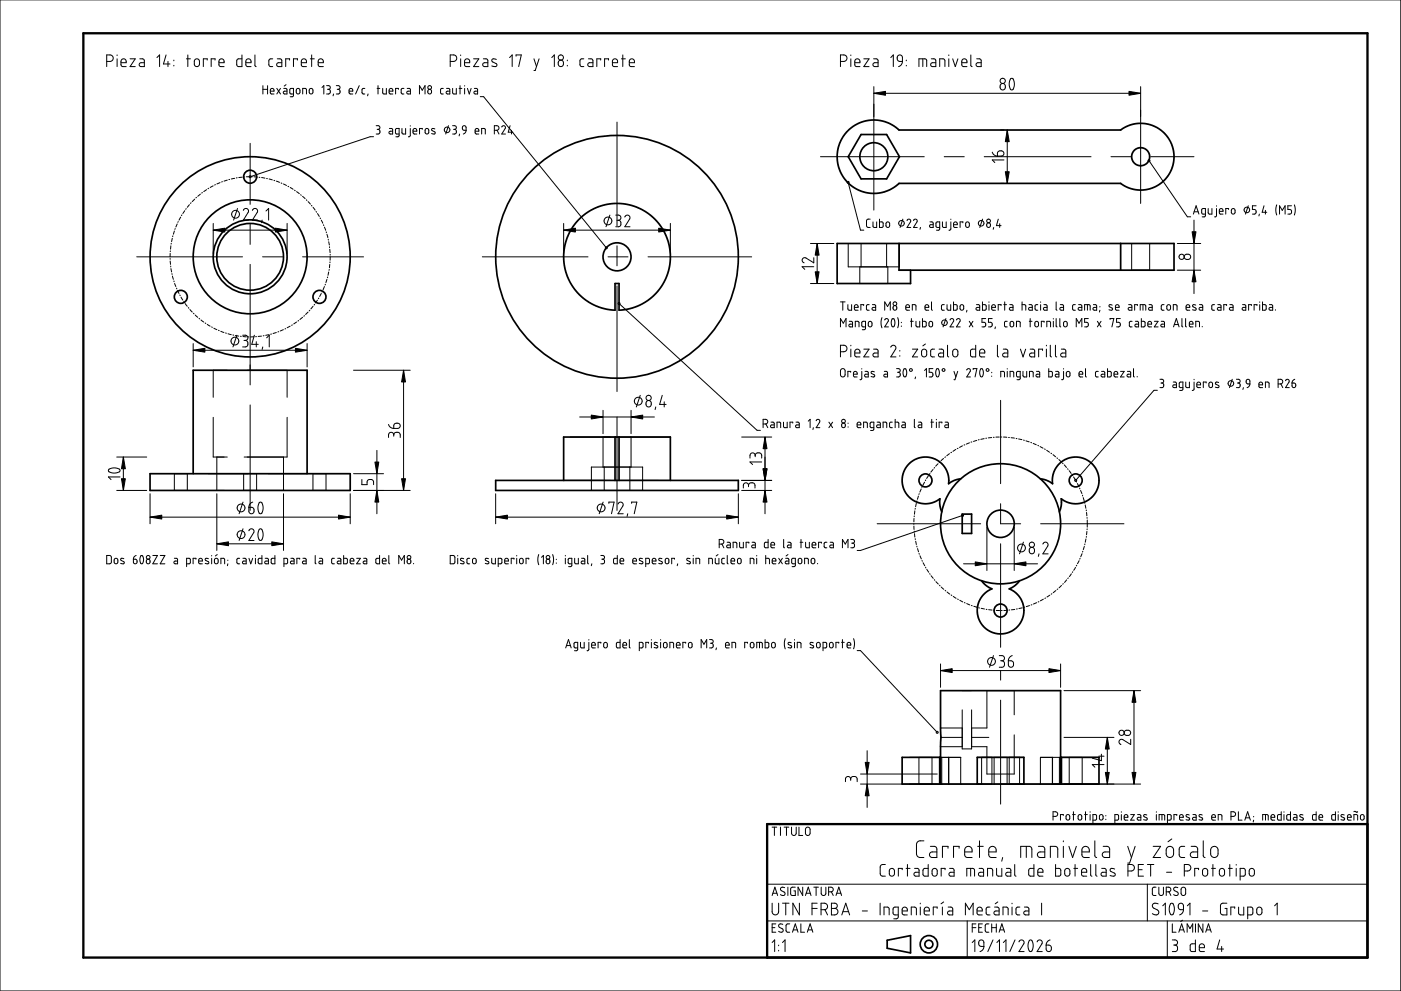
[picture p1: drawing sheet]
<svg xmlns="http://www.w3.org/2000/svg" width="420mm" height="297mm" viewBox="0 0 420 297" stroke-linecap="round" stroke-linejoin="round" font-family="sans-serif">
<g fill="none" stroke="#000" stroke-width=".3">
<path d="M0 0h420.1v297h-420.1zM32 18.4h1.1l.5-.2 .4-.6-.3-.9-.6-.2h-1.1v3.5M35.1 16.5v.2M35.1 17.6v2.4M36.3 18.8h1.5v-.6l-.3-.4-.6-.2-.5 .4-.1 1.4 .4 .5 1.1 .1M39 17.6h1.6l-1.6 2.4h1.6M41.9 17.6h.9l.4 .3 .1 2.1-1.4-.2-.2-.3 .2-.5 1.4-.2M47.1 17.3l.8-.8v3.5M49.8 16.5l-.8 2.7h2M50.4 18.4v1.6M52.1 18v.2M52.1 19.6v.2"/>
<path d="M55.9 17.6h1.2M56.3 16.5v3.5M58.4 17.9l.8-.3 .6 .5v1.2l-.4 .6h-.6l-.5-.4zM62.1 18v-.4h-1.1v2.4M64.5 18v-.4h-1.2v2.4M65.7 18.8h1.5l-.3-1-.6-.2-.5 .3-.1 1.6 .3 .4 1.2 .1M72.6 16.5v3.5l-1.3-.1-.3-.5v-1.4l.4-.3 1.2-.1M73.7 18.8h1.6l-.3-1-.6-.2-.5 .4-.2 1.5 .5 .5h1.1M76.5 16.5v3.2l.3 .3M81.8 17.6l-.9 .1-.3 .5 .1 1.5 .4 .3h.7M83.2 17.6h.9l.3 .3 .1 2.1-1.4-.2-.1-.3 .1-.5 1.4-.2M86.8 18v-.4h-1.1v2.4"/>
<path d="M89.2 18v-.4h-1.2v2.4M90.4 18.8h1.5l-.3-1-.6-.2-.5 .3-.1 1.6 .3 .4 1.2 .1M93.1 17.6h1.2M93.5 16.5v3.5M95.4 18.8h1.6l-.3-1-.6-.2-.5 .3-.2 1.6 .4 .4 1.2 .1M135 18.4h1.2l.6-.4 .2-.7-.4-.6-1.6-.2v3.5M138.2 16.5v.2M138.2 17.6v2.4M139.3 18.8h1.6l-.3-1-.6-.2-.5 .3-.2 1.6 .4 .4 1.2 .1M142 17.6h1.6l-1.6 2.4h1.6M144.9 17.6l1.1 .1 .3 .4v1.9l-1.3-.2-.2-.3 .1-.6 1.4-.1M148.8 17.8l-1-.1-.3 .5 1.4 1v.6l-.6 .2-.8-.2"/>
<path d="M152.8 17.3l.8-.8v3.5M154.8 16.8v-.3h1.5l-.7 3.5M160.1 17.6l.8 2.4M161.7 17.6l-1.2 3.5h-.4M165.5 17.3l.7-.8v3.5M167.6 18.3l.6-.3 .6 .4 .2 1-.4 .5h-.7l-.4-.3-.1-.8zM170.1 18v.2M170.1 19.6v.2M175.1 17.6l-.9 .1-.3 .4 .1 1.6 .4 .3h.7M176.5 17.6h.9l.4 .3v2.1l-1.4-.2-.1-.4 .1-.4 1.4-.2M180.1 18v-.4h-1.1v2.4M182.5 18v-.4h-1.2v2.4"/>
<path d="M183.7 18.8h1.5l-.3-1-.6-.2-.5 .3-.1 1.6 .3 .4 1.2 .1M186.4 17.6h1.1M186.8 16.5v3.5M188.7 18.8h1.6l-.1-.6-.3-.4-.5-.2-.5 .3-.2 1.6 .4 .4 1.2 .1M252.1 18.4h1.1l.6-.4 .2-.7-.4-.6-1.5-.2v3.5M255.2 16.5v.2M255.2 17.6v2.4M256.3 18.8h1.6v-.6l-.3-.4-.6-.2-.5 .3-.2 1.6 .4 .4 1.2 .1M259.1 17.6h1.5l-1.5 2.4h1.5M262 17.6l1 .1 .3 .4v1.9l-1.3-.2-.2-.3 .2-.6 1.3-.1M267.1 17.3l.8-.8v3.5M269.3 16.7l.7-.2 .5 .3 .1 1.6h-.8l-.5-.3-.2-.9z"/>
<path d="M270.6 18.4l-.3 1-.8 .6M271.8 18v.2M271.8 19.6v.2M275.6 20v-2.4l2.1 .2 .2 .3v1.9M276.8 17.6v2.4M279.3 17.6h.9l.4 .3v2.1l-1.3-.2-.2-.3 .2-.5 1.3-.2M281.8 20v-2.4l1.4 .2 .2 2.2M284.5 16.5v.2M284.5 17.6v2.4M285.7 17.6l.8 2.4 .8-2.4M288.4 18.8h1.6l-.3-1-.6-.2-.5 .3-.2 1.6 .4 .4 1.2 .1M291.1 16.5v3.1l.4 .4"/>
<path d="M292.9 17.6l1 .1 .4 .4v1.9l-1.4-.2-.2-.3 .2-.6 1.4-.1M78.8 25.7v2.5M78.8 26.8h1.4M80.2 25.7v2.5M81.1 27.3h1.1l-.3-.7-.7 .1-.1 1.1 .2 .4h.9M83 26.5l1.1 1.7M84.1 26.5l-1.1 1.7M85.1 26.5l.9 .2 .1 1.5-1-.2v-.5l1-.2M85.8 25.4l-.6 .4M88 28.2l-1-.2 .1-1.4 .9-.1v2.1l-.2 .4h-.8M88.9 26.8l.6-.3 .4 .3 .1 .9-.3 .4-.4 .1-.4-.3zM90.8 28.2v-1.7l1 .1 .1 1.6"/>
<path d="M92.9 26.7l.5-.2 .4 .4v.9l-.3 .3-.4 .1-.3-.4zM96.6 26.2l.5-.5v2.5M97.9 25.7h.7l.4 .3v.5l-.5 .3M98.2 26.8h.3M98.5 26.8l.5 .4v.6l-.3 .4h-.8M100 28.2l-.1 .5M100.9 25.7h.7l.3 .3-.1 .6-.4 .2M101.1 26.8h.3M101.4 26.8l.5 .2 .1 .8-.4 .4h-.7M104.7 27.3h1.1l-.2-.7-.5-.1-.3 .2-.1 1.1 .3 .4h.8M107.7 25.7l-1.1 2.5M109.4 26.5h-.6l-.2 .4v1.1l.8 .2"/>
<path d="M110.4 28.2l-.2 .5M112.8 37.7h.7l.4 .3v.5l-.5 .3M113.1 26.5h.8M113.1 38.8h.3M113.4 25.7v2.5M113.4 38.8l.5 .4v.6l-.3 .4h-.8M114.8 26.5v1.4l.3 .3h.8v-1.7M116.7 27.3h1.1l-.2-.7-.4-.1-.4 .3-.1 .9 .3 .5h.8M116.8 38.5l.9 .2 .1 1.5-1-.2v-.6l1-.1M119.5 26.8v-.3h-.9v1.7M120.5 38.5v1.3l.4 .4h.7v-1.7M121.1 26.5h-.6l-.2 .4 .1 1.1 .7 .2"/>
<path d="M122.1 26.5l.9 .2 .1 1.5-1-.2v-.5l1-.2M123 38.5v2.1l-.5 .4M123 37.7v.1M123.9 39.3h1.1l-.3-.7-.7 .1-.1 1.1 .2 .4h.9M125.8 28.2v-2.5l.8 1.4 .9-1.4v2.5M126.6 38.8v-.3h-.8v1.7M127.6 38.7l.5-.2 .4 .3 .1 1-.3 .3-.7-.2zM130.4 38.7l-.7-.2-.3 .4 1.1 .7-.1 .5-1-.1M132.9 26.5h-.6l-.2 .4 .1 1.1 .7 .2M133.9 26.5l.9 .2 .1 1.5-1-.2v-.5l1-.2M134.5 37.7l-.8 2.5M135.7 37.7h.7l.4 .3v.5l-.5 .3"/>
<path d="M135.7 26.5v1.4l.4 .3h.7v-1.7M136 38.8h.3M136.3 38.8l.5 .4v.6l-.3 .4h-.8M137.7 26.5h.8M138 25.7v2.5M138.8 37.9l.3-.2 .6 .2 .1 1.2-1-.2zM139.3 25.7v.1M139.3 26.5v1.7M139.8 39.1l-.3 .7-.6 .4M140.2 26.5l.5 1.7 .6-1.7M142.3 26.5l.9 .2v1.5l-.9-.1v-.7l.9-.1M142.5 39.3h1.1l-.2-.7-.5-.1-.3 .2-.1 1.1 .3 .4h.8"/>
<path d="M144 29h1l36.8 45.3M148.3 39.1l1.1-.2 .2-.5-.1-.4-.4-.3h-.8v2.5M149.1 39.1l.5 1.1M150.5 38.1l.6-.4 .5 .5-1.1 2h1.1M153 37.7l-.6 1.9h1.4M153.4 39.1v1.1M185 36.6v31.1M262.1 26v37M262.1 28h80M300.1 39h1M300.2 25.2l.6-.2 .6 .5 .1 .9-.4 .5h-.6l-.5-.3-.1-.9zM302.1 39v16"/>
<path d="M303 23.6l.3-.1 .5 .1 .4 1.2-.1 1.2-.3 .8-.3 .2-.5-.2-.3-1.1v-1.1zM342.1 26v35M75 43v18.3M112 41h-1l-36 12M119.7 40.2l-1.1-.2 .2-1.4 .9-.1v2.2l-.3 .3h-.7M137.8 40.2l-.1 .5M144.4 40.2v-1.7l1.1 .2v1.5M246.1 47h31.1M254.4 54.7l3.7 14.3h1M283.2 47h6M295.2 47h32M297.6 45.6l.5 .8 1 .4"/>
<path d="M299.3 45.5l.4-.3 1 .1 .3 .4v.6l-.5 .5h-1.4zM300.1 55h1M301.1 47.9h-3.5l.7 .8M333.2 47h6M344.6 48.2l11.5 16.8h1M345.2 47h12.9M41 77h31.7M63.9 69h22.2M63.9 67v9M71.2 62.5l-1.1 3.5M73 63.1l.6-.6h.5l.3 .4 .1 .6-1.5 2.5h1.5M75 67.2v6.1"/>
<path d="M75 79.2v36.2M75.7 63.1l.4-.5 .5-.1 .5 .3 .2 .4-1.6 2.8h1.6M78.6 66l-.2 .8M78.7 77h6.1M79.8 63.2l.8-.7v3.5M86.1 67v9M90.7 77h18.3M144.7 77h31.6M169 69h32M169 67v9M182.4 77h5.9M182.9 64.5l-1.2 3.5"/>
<path d="M184.7 64.5h.9l.5 .4v.8l-.7 .3M185 73.7v6M185 66h.4M185.4 66l.7 .4 .1 1-.5 .5-1 .1M187.4 65.1l.6-.6 .5 .1 .4 .3v.6l-1.5 2.5h1.5M194.4 77h31M201 67v9M243.1 73h7M244.1 77.2v1.6l-2.5-1.5-.7 .1-.3 .7 .6 .7M244.1 79.9h-3.5l.7 .8M245.1 73v12M254.4 73h15.3v7h-15.3z"/>
<path d="M257.9 80v5h8.4v-5M258.2 73v7M261 65.7h-.8l-.3 .5v1.6l.3 .3 .8 .1M261.8 66.5v1.3l.4 .4h.7v-1.7M263.8 65.7v2.5h.7l.4-.3-.1-1.1-.3-.3h-.7M265.8 66.7l.5-.2 .4 .3 .1 1-.4 .4-.4-.1-.3-.3zM265.9 73v7M270.8 65.7l-.9 2.5M272 66.1l.7-.4 .4 .5-1.1 2h1.1M274 66.1l.6-.4 .5 .5-1.1 2h1.1M276.1 68.2l-.2 .5M278.9 66.5l.9 .2 .1 1.5-1-.1v-.7h1"/>
<path d="M281.8 68.2l-1-.2-.1-1.1 .2-.4h.9v2.2l-.2 .3h-.8M282.6 66.5v1.3l.4 .4h.8v-1.7M285.2 66.5l-.1 2.2-.5 .3M285.2 65.7v.1M286 67.4h1.1l-.2-.8-.8 .1-.1 1.1 .3 .4h.8M288.8 66.8v-.3h-.9v1.7M289.7 66.7l.5-.2 .5 .4v.9l-.4 .4-.7-.4zM294.7 65.7l-.9 2.5M296 67l.4-.2 .5 .2 .1 .7-.2 .4-.4 .1-.3-.2zM298 68.2l-.1 .5M299.4 65.7l-.6 1.9h1.4M299.8 67.1v1.1"/>
<path d="M339.4 73h5.4v8h-5.4zM353.1 73h7M355.5 76.3h1.2l.4 .6-.2 .5-.6 .4-.9-.2-.3-.7zM357.9 64.2l.8-2.5 .9 2.5M358.1 66v22M358.1 63.5h1.2M361.5 64.2l-1.1-.2v-1.1l.2-.3 .9-.1v2.1l-.2 .4h-.8M362.3 62.5v1.3l.4 .4h.8v-1.7M364.8 62.5v2.2l-.5 .3M364.8 61.7v.1M365.7 63.4h1.1l-.3-.8-.5-.1-.3 .3v1.1l.2 .3h.9M368.4 62.8v-.3h-.8v1.7"/>
<path d="M369.4 62.7l.5-.2 .5 .4v.9l-.3 .3h-.5l-.3-.3zM374.4 61.7l-.9 2.5M376.7 61.7h-1.1v1.1h.7l.4 .4-.2 .9-.9 .1M377.7 64.2l-.2 .5M379.1 61.7l-.6 1.9h1.4M379.5 63.1v1.1M382.9 61.4l-.3 1.4 .3 1.7M383.7 64.2v-2.5l.9 1.4 .8-1.4v2.5M387.3 61.7h-1.1v1.1h.7l.4 .4-.2 .9-.9 .1M388.2 61.4l.3 1.3-.3 1.8M185 85.7v31.7M185.7 91l41.4 38h.9"/>
<path d="M243.1 85h7M252.1 98v-2.5l.8 1.4 .8-1.4v2.5M252.1 90.5h1.3M252.8 90.5v2.5M254.3 91.3v1.4l.3 .3h.8v-1.7M254.7 96.3l.7 .1 .3 .2v1.4l-1-.1-.1-.2 .1-.5h1M256.2 92.1h1.1l-.2-.7-.4-.1-.4 .2-.1 1.1 .3 .4h.8M256.5 98v-1.7l1 .2 .1 1.5M259 91.6v-.3h-.8v1.7M259.6 98l-1.1-.2-.1-1.1 .3-.3 .9-.1v2.2l-.3 .3h-.7M260.5 96.5l.5-.2 .5 .4v.9l-.4 .4h-.3l-.4-.4zM260.7 91.3h-.6l-.3 .4 .1 1.1 .8 .2"/>
<path d="M261.6 91.3l1 .2v1.5l-1-.1 .1-.7 .9-.1M264.5 95.2l-.3 1.2 .3 1.9M265.3 95.9l.5-.4 .6 .3v.4l-1.1 1.8h1.1M265.3 93v-2.5l.9 1.4 .8-1.4v2.5M267.5 95.6h.6l.3 .8-.1 1.1-.4 .5-.4-.1-.2-.8zM267.9 91.8l.4-.2 .5 .2 .1 .7-.2 .4-.4 .1-.4-.2zM269.2 95.2l.3 1.2-.3 1.9M269.6 81h3.5M270.3 96.6v.1M270.3 97.7v.2M271.7 92.1h1.1l-.3-.7-.7 .1-.1 1.1 .2 .4h.9M273 96.3h.9"/>
<path d="M273.3 95.5v2.5M273.6 93v-1.7l1.1 .2v1.5M274.7 96.3v1.3l.3 .4h.8v-1.7M276.6 95.5v2.5h.9l.3-.4-.1-1-.3-.3h-.8M277.4 92.1h1.1l-.2-.7-.8 .1-.1 1.1 .3 .4h.8M278.7 96.5l.5-.2 .5 .4v.9l-.4 .4h-.3l-.4-.4zM279.4 90.5v2.3l.2 .2M283.2 91.3h-.6l-.3 .4 .1 1.1 .8 .2M283.7 95.5l-.9 2.5M284 91.3v1.3l.4 .4h.7v-1.7M284.9 95.9l.5-.4 .6 .3v.5l-1.1 1.7h1.1M286 90.5v2.5h.8l.3-.3-.1-1.2-1-.2"/>
<path d="M286.9 95.9l.4-.4 .6 .3 .1 .4-1.1 1.8h1.1M288 91.5l.5-.2 .5 .3v.9l-.3 .4h-.5l-.2-.2zM290 93l-.1 .5M290.7 96.3l1.1 1.7M291.8 96.3l-1.1 1.7M292.8 91.3l1 .2v1.5l-1-.1v-.7l1-.1M294.6 90.5v2.5l.9-.1 .3-.3-.1-1.1-1.1-.2M295.6 95.5h-1.1v1.1h.8l.3 .5-.2 .7-.9 .2M296.6 90.5v.1M296.6 91.3v1.7M297.4 92.1h1.1l-.2-.7-.4-.1-.4 .2-.1 1.1 .3 .4h.8M297.6 95.5h-1.2v1.1h.8l.4 .5-.2 .7-1 .2"/>
<path d="M298.5 98l-.1 .5M300.2 91.6v-.3h-.8v1.7M301 91.3h.9M301.3 90.5v2.5M302.1 96.3h-.6l-.3 .3 .1 1.2 .8 .2M302.8 91.3l1 .2v1.5l-1-.1 .1-.7 .9-.1M303.1 96.5l.5-.2 .4 .4v.9l-.4 .4-.7-.4zM304.8 98v-1.7l1.1 .2 .1 1.5M306.5 91.3l1 .2 .1 1.5M306.5 90.5v2.5M308.6 91.3l.9 .2 .1 1.5-1-.1-.1-.4 .1-.3 1-.1M308.7 96.3h.8"/>
<path d="M308.9 95.5v2.5M310.5 96.5l.4-.2 .5 .3v.9l-.3 .5-.7-.3zM311.2 91.3h-.5l-.3 .4 .1 1.1 .7 .2M312.1 90.5v.1M312.1 91.3v1.7M313.1 91.3l.9 .2v1.5l-.9-.1v-.7l.9-.1M313.1 96.6v-.3h-.8v1.7M313.9 98v-1.7l1.1 .2 .1 1.5M315.9 95.5v.1M315.9 96.3v1.7M316.7 90.5v2.3l.3 .2M316.7 95.5v2.3l.3 .2"/>
<path d="M317.8 95.5v2.2l.3 .3M318 91.3l.9 .2 .1 1.5-1-.1v-.7l1-.1M319.1 96.5l.6-.2 .3 .4v.9l-.3 .4-.7-.4zM322.5 91.3h-.6l-.2 .3v1.2l.8 .2M322.8 98v-2.5l.8 1.4 .8-1.4v2.5M323.5 91.3l.9 .2v1.5l-.9-.1v-.7l.9-.1M325.3 93v-1.7l1.4 .1 .2 .3v1.3M326.1 91.3v1.7M326.4 95.5h-1.1v1.1h.7l.4 .5-.3 .8-.8 .1M327.9 91.3l.9 .2 .1 1.5-1-.1v-.7l1-.1M329.1 96.3l1.1 1.7M329.9 93l-.2 .5"/>
<path d="M329.9 91.9v.1M330.2 96.3l-1.1 1.7M332.9 95.8v-.3h1.1l-.5 2.5M333.5 91.5l-.7-.2-.2 .5 1 .6 .1 .4-.3 .2-.8-.2M334.5 92.1h1.1l-.3-.7-.7 .1-.1 1.1 .4 .4h.7M336 95.5h-1.1v1.1h.7l.4 .5-.3 .8-.8 .1M338.5 91.3l.9 .2v1.5l-.9-.1v-.7l.9-.1M339.5 96.3h-.5l-.3 .3 .1 1.2 .7 .2M340.5 96.3l.7 .1 .3 .3v1.3l-1-.1-.2-.3 .3-.4h.9M341.1 91.6v-.3h-.8v1.7M341.9 93v-1.7l1.6 .2 .1 1.5M342.3 95.5v2.5l.9-.1 .2-.3v-1l-.4-.3h-.7"/>
<path d="M342.8 91.3v1.7M344.2 97.2h1.2l-.2-.7-.4-.2-.5 .2-.1 1.1 .4 .4h.8M344.6 91.3l.9 .2v1.5l-.9-.1v-.7l.9-.1M346.2 96.3h1.1l-1.1 1.7h1.1M348.3 96.3l.7 .1 .2 .2v1.4l-.9-.1-.2-.3 .2-.4h.9M349.1 91.3h-.5l-.3 .4v1.1l.8 .2M350.1 91.5l.5-.2 .4 .4v.9l-.3 .3h-.4l-.4-.3zM351.9 93v-1.7l1 .2 .1 1.5M351.9 98l.9-2.5 .8 2.5M352.2 97.3h1.2M353.1 81h7M354.5 95.5v2.3l.2 .2"/>
<path d="M355.6 95.5v2.2l.2 .3M355.7 92.1h1.1l-.3-.7h-.5l-.2 .2-.1 1.1 .3 .3h.8M356.7 97.2h1.1l-.2-.8-.5-.1-.4 .3v1.1l.3 .3h.8M358.6 91.5l-.7-.2-.3 .4 1.1 .7-.1 .5-1-.1M358.6 98v-1.7l1 .2 .1 1.5M359.7 91.3l.9 .2 .1 1.5-1-.1v-.7l1-.1M360.6 97.9v.1M364.2 91.3h-.5l-.3 .3 .1 1.2 .7 .2M365.2 91.3l.9 .2 .1 1.5-1-.1v-.7l1-.1M367.9 91.6v-.3h-.9v1.7M368.8 91.3l.9 .2 .1 1.5-1-.1v-.7l1-.1M372.6 91.3l1 .2v1.5l-1-.1 .1-.7 .9-.1"/>
<path d="M375.3 91.6v-.3h-.8v1.7M377 91.6v-.3h-.9v1.7M377.8 90.5v.1M377.8 91.3v1.7M378.6 90.5v2.5l1-.1 .1-1.4-1.1-.2M380.7 91.3l.9 .2 .1 1.5-1-.1v-.7l1-.1M382.5 92.8v.2M57.9 105h34.2M57.9 103v7M68.2 111h-4.3v8.1M71 100.5l-1.1 3.5M72.8 100.5h1l.4 .4v.8l-.6 .3"/>
<path d="M73.2 102h.4M73.6 102l.7 .5v1l-.5 .4-1 .1M74.1 111h12v8.1M76.3 100.5l-.8 2.7h1.9M76.9 102.4v1.6M78.8 104l-.2 .8M80 101.3l.8-.8v3.5M92.1 103v7M106 111h17M121 111v36M192 118.5l-1.2 3.5M198.6 118.5l-.8 2.7h2"/>
<path d="M252.1 105.4h1.1l.5-.2 .3-.9-.3-.6-.5-.2h-1.1v3.5M252.2 110.7l.7-.2 .5 .5v1.4l-.4 .5-.4 .1-.5-.4zM255.1 111.6v-.3h-.8v1.7M255.2 103.5v.2M255.2 104.6v2.4M255.9 112.2h1.2l-.3-.8-.7 .1-.2 1.1 .3 .4h.9M256.3 105.8h1.6v-.6l-.3-.4-.6-.2-.5 .3-.2 1.6 .4 .5h1.2M258.4 111.3v2.2l-.5 .3M258.4 110.5v.1M259.1 104.6h1.5l-1.5 2.4h1.5M259.4 111.3h.7l.3 .4v1.3l-.9-.1-.2-.2 .2-.5h.9M262 104.6h.8l.5 .3v2.1l-1.4-.2-.1-.5 .2-.3 1.3-.2"/>
<path d="M262.2 111.5l-.7-.2-.3 .5 1.1 .6-.1 .5-1-.1M265.2 111.3h.7l.3 .4v1.3l-.9-.1-.3-.3 .2-.4h1M267.1 104.1l.7-.6 .5 .1 .3 .3v.6l-1.5 2.5h1.6M268.9 110.5h.7l.4 .3-.1 .6-.5 .2M269.2 111.6h.2M269.4 111.6l.6 .4-.1 .7-.3 .3h-.7M269.9 105.1v.1M269.9 106.6v.2M271.1 110.6h.5l.3 .8-.1 1.1-.4 .5-.4-.2-.2-.7zM273.6 104.6h1.6l-1.6 2.4h1.6M274.6 113l-.2 .5M276.5 104.9l.8-.2 .6 .5v1.2l-.4 .5-.6 .1-.5-.5z"/>
<path d="M277.3 111l.5-.5v2.5M277.5 103.1l-.7 .6M279.8 110.5h-1.1v1.1h.7l.4 .5-.2 .7-.9 .2M280.3 104.6l-.8 .1-.4 .4 .1 1.7 1.1 .2M280.9 110.6h.6l.2 .8-.1 1.1-.4 .5-.3-.2-.3-.7zM281.6 104.6h.9l.4 .3 .1 2.1-1.4-.2-.2-.5 .2-.3 1.4-.2M284.2 103.5v3.2l.3 .3M285.9 104.9l.8-.2 .5 .5v1.2l-.4 .5-.6 .1-.4-.5zM286.1 111.3l.6 1.7M287.2 111.3l-.8 2.5h-.3M289.9 110.9l.5-.4 .6 .3v.5l-1.1 1.7h1.1M291.9 110.8v-.3h1.1l-.6 2.5"/>
<path d="M292.6 103.5v3.5l-1.2-.1-.3-.4v-1.6l.4-.3h1.1M293.8 105.8h1.5v-.6l-.3-.4-.5-.2-.6 .4-.1 1.4 .4 .6h1.1M294.1 110.6h.5l.3 .9-.1 1-.4 .5-.4-.2-.2-.8zM297.4 111.6v.1M297.4 112.7v.1M299.1 103.5v3.2l.4 .3M300.1 120v25M300.1 113v-1.7l1 .2 .1 1.5M300.9 104.6l1 .1 .3 .5v1.8l-1.3-.1-.2-.3 .2-.7 1.3-.1M302.1 110.5v.1M302.1 111.3v1.7M302.9 113v-1.7l1.1 .2v1.5"/>
<path d="M306 113l-1.1-.2-.1-1.1 .3-.3 .9-.1v2.2l-.3 .3h-.7M306 104.6l.8 2.4 .8-2.4M306.8 111.3v1.3l.3 .4h.8v-1.7M308.7 113v-1.7l1.1 .2 .1 1.5M308.9 104.6h.9l.4 .3 .1 2.1-1.4-.2-.1-.5 .1-.3 1.4-.2M310.8 111.3h.7l.3 .4v1.3l-.9-.1-.2-.3 .1-.4h1M312.7 105.1v-.5h-1.2v2.4M313.8 103.5v.2M313.8 104.6v2.4M314.5 110.5v2.5l.9-.1 .2-1.4-1.1-.2M315 103.5v3.2l.4 .3M316.5 103.5v3.1l.4 .4"/>
<path d="M316.6 111.3h.7l.3 .4v1.3l-1-.1-.2-.3 .2-.4h1M318.3 104.6h.8l.5 .3v2.1l-1.4-.2-.1-.5 .2-.3 1.3-.2M319 111.3v2.1l-.2 .3-.4 .1M319 110.5v.1M319.9 111.5l.5-.2 .5 .4v.9l-.4 .4-.4-.1-.3-.3zM323.6 112.2h1.1l-.1-.7-.5-.2-.4 .2-.1 1.1 .3 .4h.8M325.5 110.5v2.2l.3 .3M329.4 111.3h-.6l-.3 .4 .1 1.1 .8 .2M330.3 111.3h.7l.3 .4v1.3l-.9-.1-.2-.3 .1-.4h1M332.1 110.5v2.5l1-.1 .2-.3-.1-1.1-1.1-.2M334.1 112.2h1.1l-.3-.8-.7 .1-.1 1.1 .3 .4h.8M336 111.3h1.1l-1.1 1.7h1.1"/>
<path d="M338.1 111.3h.7l.3 .4v1.3l-.9-.1-.2-.2 .2-.5h.9M339.9 110.5v2.3l.3 .2M341 112.8v.2M347.1 117h-1l-23.5 27M347.9 113.7h.6l.4 .2v.7l-.5 .2M348.2 114.8h.2M348.4 114.8l.6 .4v.7l-.4 .3h-.7M351.9 114.5h.6l.3 .3v1.4l-.9-.1-.2-.3 .2-.4h.9M354.8 116.2l-1.1-.2v-1.2l.1-.2 1-.1v2.2l-.3 .3h-.7M355.6 114.5v1.3l.3 .4h.8v-1.7M358.1 114.5v2.2l-.6 .3M358.1 113.7v.1"/>
<path d="M358.9 115.4h1.1l-.2-.8-.3-.1-.5 .2-.1 1.1 .3 .4h.8M361.7 114.8v-.3h-.8v1.7M362.7 114.7l.5-.2 .4 .4v.9l-.3 .4-.5-.1-.2-.3zM365.5 114.7l-.8-.1-.2 .4 1 .6v.5h-1M369.5 113.7l-.8 2.5M370.8 113.7h.7l.3 .2v.7l-.4 .2M371.1 114.8h.3M371.4 114.8l.5 .4v.7l-.4 .3h-.7M372.9 116.2l-.2 .5M373.8 113.9l.6-.2 .3 .2 .1 1.2-.9-.2zM374.8 115.1l-.1 .6-.7 .5M377.5 115.4h1.2l-.2-.7-.4-.2-.4 .2-.2 1.1 .4 .4h.8"/>
<path d="M379.5 116.2v-1.7h.7l.4 .3v1.4M383.3 115.1h.9l.4-.3 .1-.5-.2-.4-1.2-.2v2.5M384.1 115.1l.6 1.1M385.5 114.1l.5-.4 .6 .3v.4l-1.1 1.8h1.2M387.5 114.8h.6l.4 .3 .1 .7-.3 .3-.7-.1zM388.3 113.7l-.6 .4-.2 .7M35 137h9M37 137v10M63.9 125.1v11.9h4.3M65 137v10h2.2M75 121.4v31.6M85 137v10h-11.9v-5"/>
<path d="M86.1 125.1v11.9h-12.9M113 135v19M116.5 127.2l.6 .9 1 .3M118.1 130.3l-.3-.6-.8-.1-.5 .6v.9M118.1 130.3l.4-.6 1-.1 .5 .5v1M118.1 130.3v.4M118.3 127.1l.4-.2 1 .1 .3 .6-.2 .6-.4 .2h-1.3v-.9zM171 131h30.1M173.8 125h22.5M177.4 140h15.3v7h-15.3zM180.8 123v7M180.8 131v9"/>
<path d="M181.2 140v7M185 125v28M188.9 140v7M189.3 123v7M189.3 131v9M194 120.3l.6-.3 .6 .4 .1 .9-.3 .5-.6 .2-.5-.3-.2-.9zM196.7 122l-.2 .8M199.2 120.4v1.6M222.4 131h9M226.5 136.5l-.4-.6-.8-.1-.4 .6v.9M226.5 136.5l.4-.7h1.1l.4 .5v1M226.5 136.5v.4"/>
<path d="M228.4 138.5h-3.5l.8 .7M228.9 127.1l1.2-.2 .2-.6-.3-.4-1.1-.2v2.5M229.4 131v23M229.7 127.1l.6 1.1M231.2 126.5l.8 .1 .2 .2v1.4l-1-.1-.1-.4 .1-.3h1M233 128.2v-1.7l1 .2 .1 1.5M235 126.5v1.4l.3 .3h.8v-1.7M237.7 126.8v-.3h-.8v1.7M238.7 126.5l.9 .2 .1 1.5-1-.1-.1-.4 .2-.3h.9M242.4 126.2l.6-.5v2.5M243.9 128.2l-.1 .6M244.8 126.1l.5-.4 .5 .3v.5l-1 1.7h1.1"/>
<path d="M248.6 126.5l1.1 1.7M249.7 126.5l-1.1 1.7M252.6 127l.5-.2 .3 .2 .1 .7-.2 .4-.8-.1zM254.3 126.8v.1M254.3 127.9v.2M257 127.4h1.2l-.2-.8-.5-.1-.3 .2-.2 1.1 .4 .4h.8M259 128.2v-1.7l1 .2 .1 1.5M262.1 128.2l-1.1-.2-.1-1.1 .3-.3 .9-.1v2.1l-.3 .4h-.7M263 126.5l.8 .1 .2 .2v1.4l-1-.1-.1-.4 .2-.3h.9M264.8 128.2v-1.7l1.1 .2v1.5M267.6 126.5h-.5l-.3 .3v1.2l.8 .2M268.5 126.5l1 .2 .1 1.5"/>
<path d="M268.5 125.7v2.5M270.5 126.5l1 .2v1.5l-1-.1-.1-.4 .2-.3h.9M274.2 125.7v2.3l.3 .2M275.5 126.5l.7 .1 .2 .2v1.4l-.9-.1-.2-.4 .2-.3h.9M279.1 126.5h.9M279.4 125.7v2.5M280.8 125.7v.1M280.8 126.5v1.7M282.5 126.8v-.3h-.9v1.7M283.4 126.5h.7l.3 .4v1.3l-.9-.1-.2-.3 .2-.4h.9M32.7 140.7l.9-.4h1.1l1.1 .3 .2 .5-.8 .6-1.4 .1-1.1-.4-.2-.3zM35 147h9"/>
<path d="M36 143h-3.5l.8 .7M45 155h60M45 148v9M52.3 142h3.9v5h-3.9zM62.3 142h14.7v5M65 148v17M72.9 150.5l-1.2 3.5M72.9 158.5l-1.2 3.5M74.6 152.1h1l.4 .3 .2 1-.3 .4-.7 .2-.4-.3zM74.6 159.1l.7-.6 .8 .4 .1 .6-1.6 2.5h1.6M75.8 150.5l-.9 .7-.3 .9M77.8 150.6h.7l.4 1.1-.1 1.5-.6 .8-.5-.2-.3-1v-1.2z"/>
<path d="M77.8 158.6h.7l.4 1.1-.1 1.5-.5 .8-.6-.2-.3-1v-1.2zM80.3 142h11.8M85 148v17M93.9 142h3.9v5h-3.9zM105 148v9M106 142h9M106 147h17M108.5 143.7v1.6h1.6v-1.1l.6-.5 1.1 .2 .2 .4v1M148.7 155h72.7M148.7 148v9M169 144h14M180.9 150.5l-1.2 3.5"/>
<path d="M182.6 150.9v-.4h1.6l-.8 3.5M184.4 144h16.7M185.3 151.1l.7-.6h.4l.4 .5v.6l-1.5 2.4h1.6M188.3 154l-.2 .8M189.4 150.9v-.4h1.6l-.8 3.5M221.4 148v9M222.4 147h9M222.4 144h9M224.5 145.5l-.4-.7h-.8l-.4 .6v.9M224.5 145.5l.4-.7h1.1l.4 .5v1M224.5 145.5v.4M263.1 157h31"/>
<path d="M288.7 154.5l-30.6 10.5h-1M296 158v13M300.1 151v6h6M304.2 158v13M312.1 157h25M32 166.5h1l.4 .4v1.6l-.3 .5h-1.1zM34.3 167.6l.6-.3 .4 .4v.8l-.3 .5h-.4l-.4-.4zM37.1 167.5l-.7-.1-.2 .3 1 .7v.5h-1M40 167.6l1 .2 .1 .7-.2 .4-.5 .1-.3-.2zM40.8 166.5l-.5 .4-.3 .7M42.2 166.6h.6l.2 .8v1l-.4 .6-.3-.1-.3-.7zM45.8 166.5h1.4l-1.4 2.5h1.4"/>
<path d="M48 166.5h1.4l-1.4 2.5h1.4M52.3 167.3h.7l.3 .4v1.3l-1-.1-.1-.2 .1-.5h1M56 169l1-.2 .1-1.1-.2-.3-.9-.1v2.5M58.8 167.6v-.3h-.9v1.7M59.6 168.2h1.1l-.2-.7-.5-.2-.3 .3-.1 1.1 .3 .3h.8M62.5 167.5l-.7-.2-.3 .5 1 .6 .1 .4-1.1 .1M63.5 166.5v.1M63.5 167.3v1.7M64.4 167.6l.6-.3 .4 .4v.8l-.4 .5h-.3l-.4-.4zM65 163h20M65.2 166.2l-.6 .4M66.3 169v-1.7l1 .2 .1 1.5"/>
<path d="M68.3 169l-.1 .6M68.3 167.9v.1M71.9 167.3h-.6l-.3 .4 .1 1.1 .8 .2M72.9 167.3h.6l.3 .3v1.4l-.9-.1-.2-.4 .2-.3h.9M74.7 167.3l.5 1.7 .6-1.7M76.6 166.5v.1M76.6 167.3v1.7M78.5 166.5v2.5h-.8l-.3-.4 .1-1.1 1-.2M79.5 167.3h.7l.3 .3v1.4l-1-.1-.1-.4 .2-.3h.9M82.4 166.5v2.5l-.9-.1-.2-.3v-1l.3-.3h.8M85.2 169l1-.2 .1-1.1-.2-.3-.9-.1v2.5M87.2 167.3l1 .3v1.4l-1-.1-.1-.4 .2-.3h.9"/>
<path d="M89.9 167.6v-.3h-.9v1.7M90.8 167.3h.7l.3 .3v1.4l-1-.1-.1-.4 .2-.3h.9M94.5 166.5v2.3l.3 .2M95.8 167.3h.6l.3 .3 .1 1.4-1-.1-.2-.4 .2-.3h1M100.3 167.3h-.6l-.2 .3v1.2l.8 .2M101.3 167.3h.6l.3 .3v1.4l-.9-.1-.2-.3 .2-.4h.9M103.1 166.5v2.5h.9l.2-.3-.1-1.1-.2-.3h-.8M105 168.2h1.1l-.2-.7-.5-.2-.3 .3-.1 1 .3 .4h.8M107 167.3h1.1l-1.1 1.7h1.1M109.1 167.3h.6l.3 .3v1.4l-.9-.1-.2-.2 .2-.5h.9M113.8 166.5v2.5h-.9l-.2-.4 .1-1.1 1-.2M114.7 168.2h1.1l-.2-.8-.5-.1-.3 .3-.1 1 .3 .4h.8"/>
<path d="M116.6 166.5v2.3l.3 .2M119.6 169v-2.5l.8 1.4 .9-1.4v2.5M124 168.9v.1M135 166.5h1l.4 .4v1.7l-.3 .4h-1.1zM137.3 166.5v.1M137.3 167.3v1.7M139.1 167.5l-.8-.2-.2 .5 1 .6v.4l-1 .1M140.9 167.3h-.6l-.3 .3 .1 1.2 .8 .2M141.9 167.5l.5-.2 .4 .4v.9l-.4 .4-.7-.3zM146.5 167.5l-.7-.2-.3 .4 1 .7 .1 .4-1.1 .1M147.5 167.3v1.4l.3 .3h.8v-1.7M149.4 169l1-.2 .1-1.1-.2-.3-.9-.1v2.5"/>
<path d="M151.4 168.2h1.1l-.2-.8-.8 .1-.1 1.2 .3 .3h.8M154.1 167.6v-.3h-.8v1.7M155 166.5v.1M155 167.3v1.7M156 167.5l.5-.2 .4 .3v.9l-.4 .5-.6-.3zM158.6 167.6v-.3h-.8v1.7M161.6 166.2l-.3 1.2 .3 1.9M162.4 167l.6-.5v2.5M165.7 166.2l.3 1.2-.3 1.9M166.8 167.6v.1M166.8 168.7v.2M169.5 166.5v.1"/>
<path d="M169.5 167.3v1.7M171.5 169l-1-.2-.1-1.2 .2-.2 .9-.1v2.2l-.3 .3h-.7M172.3 167.3v1.4l.4 .3h.7v-1.7M174.4 167.3h.7l.3 .4v1.3l-.9-.1-.2-.2 .2-.5h.9M176.2 166.5v2.3l.3 .2M177.5 169l-.2 .6M180.2 166.5h.8l.3 .4-.1 .5-.5 .2M180.5 167.6h.2M180.7 167.6l.6 .4v.7l-.4 .3h-.7M185.1 166.5v2.5l-.9-.1-.2-.2v-1.1l.3-.3h.8M185.9 168.2h1.1l-.1-.7-.5-.2-.3 .3-.2 1.1 .4 .3h.7M189.8 168.2h1.1l-.2-.8-.5-.1-.3 .3-.1 1 .3 .4h.8"/>
<path d="M192.7 167.5l-.8-.1-.2 .3 1.1 .7-.1 .5h-1M193.7 169l1-.2 .1-1.1-.2-.3-.9-.1v2.5M195.6 168.2h1.1l-.2-.7-.5-.2-.3 .3-.1 1.1 .3 .3h.8M198.5 167.5l-.7-.2-.3 .5 1 .6 .1 .4-1.1 .1M199.6 167.5l.6-.2 .4 .3v1l-.4 .4h-.4l-.3-.4zM202.3 167.6v-.3h-.9v1.7M203.2 169l-.1 .6M206.9 167.5l-.7-.2-.2 .4 .9 .7 .1 .5h-1M207.9 166.5v.1M207.9 167.3v1.7M208.7 169v-1.7l1 .2 .1 1.5M212.6 169v-1.7l1 .2 .1 1.5"/>
<path d="M214.5 167.3v1.4l.3 .3h.8v-1.7M215.3 166.2l-.5 .4M215.7 163.1l1.1-.2 .3-.4-.2-.6-.4-.2h-.8v2.5M216.5 163.1l.6 1.1M217.3 167.3h-.6l-.2 .3v1.2l.8 .2M218.1 162.5h.6l.3 .3v1.4l-.9-.1v-.6l.9-.1M218.1 166.5v2.3l.3 .2M219.2 168.2h1.1l-.1-.7h-.8l-.2 1.2 .3 .3h.8M219.9 164.2v-1.7l1 .1 .1 1.6M221.3 167.5l.5-.2 .4 .3 .1 .9-.4 .5-.7-.3zM221.8 162.5v1.3l.3 .4h.8v-1.7M224.6 162.8v-.3h-.8v1.7"/>
<path d="M225 169v-1.7l1 .2 .1 1.5M225.6 162.5h.6l.3 .4v1.3l-.9-.1-.1-.6 1-.1M226.9 166.5v.1M226.9 167.3v1.7M229.6 167.3l1.1 .2 .1 1.5M229.6 166.5v2.5M230.4 161.7v2.5l-1-.1-.2-.3 .1-1.1 1.1-.2M231.2 163.4h1.1l-.2-.7-.5-.2-.3 .2-.1 1.1 .3 .4h.8M231.6 168.2h1.1l-.2-.7-.5-.2-.3 .3-.1 1.1 .3 .3h.8M233.5 167.3l1.1 1.7M234.6 167.3l-1.1 1.7M235 161.7v2.3l.3 .2"/>
<path d="M235.6 167.3h.7l.3 .4v1.3l-1-.1-.1-.2 .1-.5h1M236.3 162.5h.6l.3 .3v1.4l-.9-.1v-.6l.9-.1M236.3 166.2l-.5 .4M238.5 169h-.8l-.3-.3v-1.1l.3-.3h.8v2.2l-.3 .3h-.6M239.5 167.5l.5-.2 .5 .4v.9l-.4 .4-.7-.3zM239.9 162.5h.9M240.2 161.7v2.5M241.3 169v-1.7l1 .2 .1 1.5M241.6 162.5v1.4l.3 .3h.8v-1.7M243.4 167.6l.5-.3 .4 .3 .1 .9-.3 .4-.5 .1-.3-.3zM243.5 163.4h1.2l-.2-.8-.5-.1-.4 .3-.1 1 .4 .4h.8M245.2 168.9v.1"/>
<path d="M246.3 162.8v-.3h-.8v1.7M248 162.5l-.6 .1-.2 .3v1.1l.8 .2M249 162.5h.6l.3 .4v1.3l-.9-.1-.1-.6 1-.1M252.6 164.2v-2.5l.9 1.4 .8-1.4v2.5M255.1 161.7h.8l.3 .3v.6l-.5 .2M255.4 162.8h.3M255.7 162.8l.5 .4v.7l-.4 .3h-.7M289 169h22.2M300.1 163v31M306.9 162.5l-1.1 3.5M308.8 164.4l.5-.3 .8 .3 .1 .8-.2 .6-.7 .2-.5-.4zM311.6 166l-.2 .8"/>
<path d="M312.8 163.1l.3-.5 .5-.1 .5 .3 .2 .5-1.5 2.7h1.5M169.7 194.2l.8-2.5 .8 2.5M169.9 193.5h1.2M173.2 194.2l-1-.2-.1-1.2 .2-.2 .9-.1v2.2l-.2 .3-.7 .1M174.1 192.5v1.4l.3 .3h.8v-1.7M176.6 192.5v2.2l-.6 .4M176.6 191.7v.2M177.4 193.4h1.1l-.1-.7-.4-.2-.5 .3-.1 1 .3 .4h.8M180.2 192.8v-.3h-.8v1.7M181.2 192.7l.4-.2 .5 .3v1l-.3 .4h-.4l-.3-.4zM186 191.7v2.5h-.9l-.3-.4 .1-1 .3-.3h.8M186.8 193.4h1.1l-.2-.7-.4-.2-.4 .3-.1 1 .3 .4h.8"/>
<path d="M188.7 191.7v2.3l.3 .2M191.7 194.2l1.1-.2v-1.1l-.2-.3-.9-.1v2.6M194.5 192.8v-.3h-.8v1.7M195.3 191.7v.2M195.3 192.5v1.7M197.1 192.7l-.7-.1-.2 .3 1 .8v.4h-1M198.1 191.7v.2M198.1 192.5v1.7M199.1 192.7l.6-.1 .3 .3v.9l-.3 .4-.7-.3zM200.9 194.2v-1.7l1 .2 .1 1.5M202.8 193.4h1.2l-.2-.7-.4-.2-.5 .3-.1 1 .4 .4h.8M205.6 192.8v-.3h-.8v1.7"/>
<path d="M206.7 192.7l.5-.1 .3 .3 .1 .9-.4 .4h-.4l-.3-.4zM210.3 194.2v-2.5l.8 1.4 .8-1.4v2.5M212.8 191.7h.7l.3 .3v.6l-.5 .2M213.1 192.8h.2M213.3 192.8l.6 .4-.1 .7-.3 .3h-.7M214.9 194.2l-.2 .6M217.6 193.4h1.1l-.2-.7-.4-.2-.4 .3-.1 1.1 .3 .3h.8M219.5 194.2v-1.7l1.1 .2v1.5M224.2 192.8v-.3h-.9v1.7M225.1 192.8l.5-.3 .5 .4v1l-.4 .3h-.3l-.4-.4zM226.9 194.2v-1.7l1.6 .1 .1 1.6M227.8 192.5v1.7"/>
<path d="M229.4 191.7v2.5h1l.2-.4-.1-1.1-1.1-.2M231.5 192.8l.5-.3 .5 .4v.9l-.4 .4h-.4l-.3-.4zM235.5 191.4l-.3 1.1 .3 2M237.3 192.7l-.7-.2-.3 .4 1 .7 .1 .5h-1.1M238.3 191.7v.2M238.3 192.5v1.7M239.1 194.2v-1.7l1 .2 .1 1.5M243.9 192.7l-.8-.1-.2 .4 1 .6v.5h-1M245 192.7l.4-.2 .5 .3 .1 .9-.4 .5-.7-.3zM246.8 194.2l1.1-.2v-1.1l-.2-.3-.9-.1v2.6M248.9 192.8l.4-.3 .5 .3 .1 .9-.3 .4-.5 .1-.3-.3zM251.5 192.8v-.3h-.8v1.7"/>
<path d="M252.4 192.5h.8M252.6 191.7v2.5M254 193.4h1.1l-.1-.7-.4-.2-.4 .2-.2 1.2 .4 .3h.7M256 191.4l.3 1.3-.3 1.8M257.1 195h1l23 24.5M282.1 199v7M297.9 196.5l-1.1 3.5M299.7 196.5h1l.4 .4 .1 .8-.7 .4M300.1 198.1h.4M300.5 198.1l.7 .5v1l-.4 .4h-1.1M302.4 198.1h.9l.5 .2 .2 1.1-.4 .5-.5 .1-.5-.3zM303.6 196.5l-.9 .6-.3 1"/>
<path d="M318.1 199v7M282.1 218.2h6.5M282.1 201h36M288.6 207h2.8M288.6 212.8v11.7h2.8v-11.7M300.1 201v2.9M300.1 209.9v31.1M304.2 214.2v-7.2h-8.2v11.2h-4.6M319.1 207h23M337.3 219.2l.5-.3h.7l.5 .5v.5l-.5 .5h-.9l-.4-.5zM340.1 207v28M255.1 233.5l-.3-.6-.8-.1-.4 .5v1"/>
<path d="M255.1 233.5l.4-.7h1l.5 .5 .1 1M255.1 233.5v.4M258.1 232h23M260.1 225v17M272.8 227h15.3v8M275.6 227v8M279.5 227v8M281.9 227v8M282.1 223.8h6.5M282.2 221h6.4M282.4 227v8M284.5 227v8"/>
<path d="M291.4 221h5.1M293.1 227h14M294.4 227v8M297.5 227v8h-39.4M298.1 227v8h17.6v-8M302 227v8M302.7 227v8M304.2 220.3v11.7h-8.2v-8.2h-4.6M305.8 227v8M315.6 227v8M317.7 227v8h24.4M318.3 227v8"/>
<path d="M319.1 221h15M320.7 227v8M324.5 227v8M329.5 226.7h1.6M329.6 227h-17.6v8M330.3 226.1v1.9l-2.7-.8M331.1 229.2h-3.5l.8 .8M332.1 221v14M339.1 221.6v1.6l-2.4-1.5-.6-.1-.4 .3-.1 .5 .6 .8M231.6 247.9h1.3M232.2 247.9v2.5M234.1 247.9v2.5"/>
<path d="M234.3 246.8l-.5 .4M235.2 247.9h1.4M235.9 247.9v2.5M237.4 247.9v2.1l.6 .4 .5-.1 .3-.4v-2M239.6 247.9v2.5h1.1M241.7 248.2l.7-.3 .5 .5v1.5l-.4 .5h-.4l-.5-.4zM265.5 259.1l-1.1 .1-.4 .6 .1 2.5 .5 .3h.9M272.1 259.1v3.5M277.1 252l-1.6 .1-.4 .4-.3 .6 .2 3.3 .6 .6h1.5M278.4 259.1v3.5l-1.3-.1-.3-.4 .1-1.5 .4-.3h1.1M279 253.7h1.4l.5 .4 .1 2.9h-1.5l-.5-.2-.3-.7 .4-.6 1.9-.1M284.3 254.3v-.6h-1.7v3.3"/>
<path d="M287.6 254.3v-.6h-1.6v3.3M289.3 255.4h2.2v-.9l-.4-.6-.8-.2-.8 .4-.2 .6v1.6l.6 .7h1.6M293.2 253.7h1.7M293.8 252v5M296.5 255.4h2.2v-1l-.4-.5-.7-.2-.9 .4-.2 .6v1.6l.5 .7h1.7M300.7 257l-.3 1.1M304.3 259.1v3.1l.4 .4M306.1 257v-3.3h2.6l.5 .2 .3 .6v2.5M307.8 253.7v3.3M310.1 259.1v3.5h-1.2l-.4-.5 .1-1.5 .4-.3h1.1M311.4 253.7h1.3l.5 .4 .1 2.9h-1.4l-.6-.2-.2-.6 .4-.7 1.8-.1M315 257v-3.3h1.5l.6 .3 .1 3"/>
<path d="M315.8 244.7l1.2-.2 .2-.4-.1-.5-1.3-.3v2.5M316.6 259.1v3.5h1.2l.3-.5v-1.5l-.5-.3h-1M318.9 244.4v-.2h-.9v1.6M318.9 252v.3M318.9 253.7v3.3M319.8 244.3l.6-.1 .4 .3v.9l-.4 .4-.7-.4zM320.6 253.7l1.1 3.3 1.1-3.3M321.6 244.2h.9M321.9 243.3v2.5M322.4 259.1v3.5M323.4 244.3l.6-.1 .4 .3v.9l-.4 .4-.6-.3zM324.5 255.4h2.2l-.1-.9-.3-.6-.8-.2-.8 .3-.2 .6v1.7l.6 .7h1.6"/>
<path d="M325.3 244.2h.8M325.5 243.3v2.5M326.9 243.3v.2M326.9 244.2v1.6M327.1 259.1v3.2l.4 .3M327.8 245.8l1-.1-.1-1.5h-.9v2.5M328.3 252v4.5l.6 .5M328.6 259.1v3.2l.4 .3M329.8 244.4l.6-.2 .4 .3v.9l-.4 .4-.7-.3zM330.8 253.7h1.4l.5 .4 .1 2.9h-1.5l-.5-.2-.2-.7 .3-.6 1.9-.1M331.6 244.4v.2M331.6 245.5v.2"/>
<path d="M334.3 245.8h.9l.2-.2 .1-1.1-.2-.3h-1v2.5M336.3 243.3v.2M336.3 244.2v1.6M337.1 245h1.1l-.1-.7-.5-.1-.3 .1-.2 1.2 .3 .3h.8M338.2 253.7l1.1 3.3M339.1 244.2h1.1l-1.1 1.6h1.1M340.4 253.7l-1.6 5h-.6M341.2 244.2l.9 .2v1.4l-.9-.1v-.6l.9-.1M342.9 259.1h-1.5v3.5h1.5M343.9 244.3l-.7-.1-.2 .3 1 .7v.5h-1M344.1 259.1h1.9M345.1 259.1v3.5"/>
<path d="M345.8 253.7h2.3l-2.3 3.3h2.3M346.8 243.3v.2M346.8 244.2v1.6M347.6 245.8v-1.6l1.6 .1 .1 1.5M348.5 244.2v1.6M350 254.1l.9-.4 .9 .5 .2 1.9-.5 .8-.9 .1-.7-.5-.2-1.8zM350.1 245.8h.8l.3-.2v-1.1l-.2-.3h-.9v2.5M351.4 251.5l-1.1 .8M352.9 244.4v-.2h-.8v1.6M353.7 245h1.2l-.2-.7-.5-.1-.3 .1-.2 1.2 .3 .3h.9M355.3 253.7h-1.2l-.5 .7 .2 2.3 .4 .3h1.1M356.7 244.3l-.8-.1-.2 .4 .9 .6 .2 .4-.4 .2-.7-.1"/>
<path d="M357.2 253.7h1.4l.5 .4 .1 2.9h-1.5l-.5-.2-.2-.6 .3-.7 1.9-.1M357.8 244.2h.6l.3 .3v1.3l-.9-.1-.1-.6 1-.1M360.6 244.3l-.8-.1-.2 .4 1 .6v.5h-1M360.8 252v4.6l.6 .4M363.3 254.1l1-.4 .6 .2 .3 .4 .1 1.9-.5 .7-.8 .1-.8-.5-.1-1.8zM363.4 245h1.1l-.2-.7-.4-.1-.4 .1-.1 1.1 .2 .4h.9M363.7 259.1v3.5M365.3 245.8v-1.6l1.1 .1 .1 1.5M368.8 259.1v3.5M369.2 244.7h.7l.5-.3 .1-.5-.2-.4-1.1-.2v2.5M370.7 259.1v.2M371.4 243.3v2.5h1.1"/>
<path d="M373.3 245.8l.9-2.5 .8 2.5M373.5 245.1h1.3M376 245.8l-.2 .6M376 244.7v.2M378.7 245.8v-1.6l1.5 .1 .1 1.5M379.5 244.2v1.6M381.2 245h1.1l-.2-.7-.5-.1-.3 .2-.1 1 .2 .4h.9M384.2 243.3v2.5h-.9l-.2-.4 .1-1.1 1-.1M385.1 243.3v.2M385.1 244.2v1.6M387 243.3v2.5h-.9l-.2-.4 .1-1.1 1-.1M388 244.2l.9 .1 .1 1.5-1-.1v-.6l1-.1"/>
<path d="M390.8 244.3l-.7-.1-.3 .3 1.1 .8-.1 .4h-1M394.7 243.3v2.5h-.9l-.2-.3 .1-1.2 1-.1M395.6 245h1.1l-.2-.7-.5-.1-.4 .2v1.1l.3 .3h.8M400.5 243.3v2.5h-.9l-.2-.3 .1-1.2 1-.1M401.3 243.3v.2M401.3 244.2v1.6M403.1 244.3l-.7-.1-.3 .3 1.1 .7v.5h-1.1M404.1 245h1.1l-.2-.7-.4-.1-.4 .1-.1 1.1 .2 .4h.9M406 245.8v-1.6l1.1 .1 .1 1.5M406 243.3h1.2M408.1 244.3l.5-.1 .5 .3v.9l-.4 .4-.7-.4zM230.1 276h180"/>
<path d="M230.1 265h180M231.6 270.7v2.7l.3 .6 .6 .2 .5-.1 .4-.5 .1-2.9M231.6 278h.8M231.6 268.4l.8-2.5 .8 2.5M231.8 267.7h1.2M232.7 276.9h-1.1v2.5h1.1M234.7 270.7h1.9M234.8 277.1l-.9-.2-.4 .7 1.3 .9v.6l-.3 .3-1-.3M235.3 266.1l-.9-.1-.3 .6 .2 .3 1 .6 .1 .7-.7 .2-.6-.3M235.6 270.7v3.5M236.3 265.9v2.5M236.8 276.9h-.7l-.4 .5 .1 1.7 .3 .3h.7"/>
<path d="M237.7 279.4l.8-2.5 .8 2.5M237.9 278.7h1.2M238.5 265.9h-1l-.4 .4v1.6l.4 .5h1v-1.4h-.4M239.7 270.7v3.5l-1.9-3.5v3.5M240.2 276.9v2.5h1.1M240.7 265.9v2.5l-1.4-2.5v2.5M241.6 268.4l.8-2.5 .8 2.5M241.8 267.7h1.2M242.1 279.4l.9-2.5 .8 2.5M242.3 278.7h1.2M243.5 272.3h1.6M244.1 265.9h1.3"/>
<path d="M244.8 265.9v2.5M245.1 270.7h-1.6v3.5M246.2 272.7h1.1l.6-.3 .3-.9-.3-.5-.6-.3h-1.1v3.5M246.3 265.9v2l.5 .5 .6-.1 .2-.4 .1-2M247.4 272.6l.8 1.6M248.5 267.3l1.1-.1 .3-.5-.2-.5-.4-.3h-.8v2.5M249.3 267.3l.6 1.1M249.3 270.7h1.2l.5 .5v.7l-.7 .4 .6 .2 .4 .6-.1 .6-.5 .5h-1.4zM249.3 272.3h1M250.7 268.4l.9-2.5 .8 2.5M251 267.7h1.2M252.5 274.2l1.1-3.5 1.2 3.5"/>
<path d="M252.8 273.3h1.7M258.6 273h1.5M263.9 270.7v3.5M265.1 274.2v-2.3h1.1l.4 .3 .1 2M266.9 260.6l.6-.3 .7 .4v1.3l-.4 .6h-.6l-.5-.5zM269.4 274.2h-1.1l-.4-.3-.1-1.4 .3-.5 1.3-.1v3l-.4 .5h-1M270.6 273h1.5v-.6l-.4-.4-.5-.1-.5 .3-.1 1.5 .4 .5h1.1M270.6 260.7v-.4h-1.2v2.3M271.7 260.3h1.2M273.3 274.2v-2.3h1.1l.4 .3v2M274.3 260.3h.8l.5 .3v2l-1.4-.2-.1-.5 .2-.3 1.3-.1M276 270.7v.2"/>
<path d="M276 271.9v2.3M277.2 273h1.5v-.5l-.4-.5-.6-.1-.4 .4-.1 1.4 .4 .5h1.1M279.7 260.6l.8-.3 .6 .5v1.3l-.5 .5h-.5l-.5-.4zM281.1 272.3v-.4h-1.2v2.3M282.6 271.9v2.3M283 270.3l-.8 .6M283.4 260.7v-.4h-1.1v2.3M284.4 271.9h1l.3 .5v1.8l-1.3-.1-.2-.4 .2-.5 1.3-.2M284.8 260.3h.8l.5 .3v2l-1.4-.2-.1-.5 .2-.3 1.3-.1M289.5 274.2v-3.5l1.2 2 1.1-2v3.5M289.9 262.6v-2.3h1.9l.3 .2 .2 2.1M290.1 276v11"/>
<path d="M291.1 260.3v2.3M291.6 278h1.1M292.7 276.9h-1.1v2.5M293 273h1.6l-.1-.6-.3-.4-.7-.1-.4 .4-.1 1.5 .5 .4h1.1M293.5 278h.8M293.6 260.3h.9l.4 .3 .1 2-1.4-.2-.2-.5 .2-.3 1.4-.1M294.6 276.9h-1.1v2.5h1.1M296.2 262.6v-2.3h1l.4 .3 .1 2M296.6 276.9h-.8l-.3 .5v1.7l.3 .3h.8M296.9 271.9h-.7l-.5 .5 .1 1.5 .4 .3h.7M297.4 278h1.4M297.4 276.9v2.5"/>
<path d="M298.3 271.9h1l.3 .5v1.8l-1.3-.1-.2-.4 .2-.5 1.3-.2M298.8 276.9v2.5M298.9 260.3v1.9l.5 .4h1v-2.3M299.2 270.3l-.7 .6M299.6 279.4l.9-2.5 .8 2.5M299.9 278.7h1.2M300.8 274.2v-2.3h1.1l.4 .3v2M301.8 260.3h.8l.5 .3v2l-1.3-.2-.2-.5 .2-.3 1.3-.1M303.5 270.7v.2M303.5 271.9v2.3M305.9 271.9h-.8l-.4 .5 .1 1.6 1.1 .2M307.2 271.9h1.1l.3 .5v1.8l-1.4-.1-.2-.4 .2-.5 1.4-.2"/>
<path d="M311.2 261.5h1.6l-.1-.7-.3-.4-.5-.1-.5 .3-.2 1.6 .4 .4h1.2M312.4 270.7v3.5M319.5 260.6l.8-.3 .5 .5v1.3l-.4 .5h-.6l-.4-.4zM322 260.3h1.2M324.4 261.5h1.5v-.6l-.3-.5-.6-.1-.5 .3-.1 1.5 .3 .5h1.2M330.4 260.3h.8l.5 .3v2l-1.3-.1-.2-.6 .2-.3 1.3-.1M334.3 260.5l-1.1-.2-.3 .6 .2 .3 1.3 .7v.5l-.3 .2-1.2-.2M338.3 261.1h1.1l.6-.4 .2-.7-.3-.6-.5-.3h-1.1v3.5M341.4 260.7h1.1M344.1 265v11M346.7 265.9l-.8 .1-.3 .4 .1 1.8 .3 .2h.7M347.3 270.9l-1.3-.1-.4 .8 .3 .6 1.5 .8v.9l-.7 .3-1.1-.4"/>
<path d="M347.5 265.9v2l.6 .5 .5-.1 .3-.4v-2M348.7 271.5l.8-.8v3.5M349.8 267.3l1.1-.1 .2-.5-.1-.5-.5-.3h-.7v2.5M349.8 261.5h1.6M350.1 276v11M350.6 267.3l.5 1.1M351 270.9l.4-.2 .4 .2 .4 1.3-.2 1.5-.6 .5-.4-.1-.4-1.3zM351.6 276.9v2.5h1.1M353.2 266.1l-.9-.1-.3 .6 .2 .3 1 .6 .1 .7-.7 .2-.6-.3M353.5 279.4l.9-2.5 .8 2.5M353.5 271l.6-.3 .6 .3 .2 1.7h-.9l-.4-.3-.2-.5zM353.8 278.7h1.2"/>
<path d="M354.3 266.2l.7-.3 .6 .5v1.5l-.5 .5h-.5l-.4-.5zM354.6 275.8l-.5 .4M354.9 272.7l-.3 1-.8 .5M355.2 261.1h1.1l.5-.3 .3-.9-.4-.6-1.5-.2v3.5M356 279.4v-2.5l.9 1.4 .8-1.4v2.5M356.1 271.5l.8-.8v3.5M358.5 276.9v2.5M359.5 260.7v-.4h-1.2v2.3M360.7 273h1.5M360.7 276.9v2.5l-1.3-2.5v2.5M360.8 260.6l.7-.3 .6 .4 .1 1.3-.5 .6h-.5l-.5-.5zM361.6 279.4l.8-2.5 .9 2.5"/>
<path d="M361.8 278.7h1.2M363.3 260.3h1.2M365.9 260.6l.6-.3 .7 .4v1.3l-.4 .6h-.6l-.5-.5zM367.9 270.7h-1.3l-.6 .6v2.3l.5 .6h1.4v-1.9h-.5M368.4 260.3h1.2M370.3 272.3v-.4h-1.2v2.3M370.7 260.3v2.3M371.5 271.9v1.8l.5 .5h1v-2.3M371.9 262.6h1.1l.4-.3 .1-1.5-.3-.4-1.3-.1v3.5M374.2 274.2h1l.4-.2 .1-1.6-.2-.4-1.3-.1v3.5M374.9 260.5l.7-.2 .6 .5v1.3l-.5 .5h-.5l-.5-.4-.1-1.2zM377 272.2l.7-.3 .7 .5v1.3l-.5 .5h-.5l-.4-.4z"/>
<path d="M382.2 271.5l.8-.8v3.5M231.6 282.5l.7-.8v3.5M233.5 283.3v.2M233.5 284.8v.2M234.7 282.5l.7-.8v3.5M291.6 282.5l.8-.8v3.5M293.7 282l.7-.3 .5 .3 .2 1.7h-1l-.5-.4-.1-.9zM295.1 283.7l-.3 .9-.9 .6M297.8 281.7l-1.6 3.5M299 282.5l.7-.8v3.5M300.9 282.5l.8-.8v3.5M304.4 281.7l-1.5 3.5"/>
<path d="M305.6 282.3l.6-.6 .5 .1 .4 .4v.6l-1.5 2.4h1.5M308.7 281.9h.7l.4 1.2-.1 1.4-.5 .7-.6-.3-.3-1 .1-1.2zM311 282.3l.7-.6 .7 .3 .1 .7-1.5 2.5h1.6M313.7 283.3h1.1l.4 .4 .1 .9-.3 .5-.6 .1-.5-.2zM314.9 281.7l-.9 .6-.3 1M351.6 281.7h.9l.5 .4v.8l-.6 .4M352 283.3h.4M352.4 283.3l.7 .4v1.1l-.6 .4h-.9M358.5 281.7v3.5h-1.2l-.4-.5 .1-1.5 .4-.3h1.1M359.7 284.1h1.5v-.7l-.3-.4-.6-.1-.5 .3-.1 1.6 .3 .4h1.2M365.8 281.7l-.8 2.8h1.9M366.4 283.7v1.5"/>
<circle cx="168.2" cy="17.2" r=".77"/>
<circle cx="128.8" cy="27.5" r=".65"/>
<circle cx="128.9" cy="26.2" r=".55"/>
<circle cx="134.1" cy="38.9" r=".84"/>
<circle cx="300.7" cy="24.2" r=".78"/>
<circle cx="75" cy="53" r=".3"/>
<circle cx="254.4" cy="54.7" r=".3"/>
<circle cx="344.6" cy="48.2" r=".3"/>
<circle cx="70.6" cy="64.2" r="1.17"/>
<circle cx="181.8" cy="74.3" r=".3"/>
<circle cx="182.3" cy="66.2" r="1.16"/>
<circle cx="270.4" cy="66.9" r=".84"/>
<circle cx="294.2" cy="66.9" r=".84"/>
<circle cx="296.5" cy="66.2" r=".56"/>
<circle cx="354.4" cy="77" r=".78"/>
<circle cx="373.9" cy="62.9" r=".83"/>
<circle cx="185.6" cy="91" r=".3"/>
<circle cx="268.4" cy="91" r=".55"/>
<circle cx="283.2" cy="96.7" r=".83"/>
<circle cx="70.4" cy="102.2" r="1.17"/>
<circle cx="194.5" cy="119.3" r=".77"/>
<circle cx="273.2" cy="110.9" r=".42"/>
<circle cx="283" cy="110.9" r=".41"/>
<circle cx="296.2" cy="110.9" r=".41"/>
<circle cx="369.1" cy="114.9" r=".83"/>
<circle cx="191.4" cy="120.2" r="1.16"/>
<circle cx="253" cy="126.3" r=".56"/>
<circle cx="72.3" cy="152.2" r="1.17"/>
<circle cx="180.3" cy="152.2" r="1.16"/>
<circle cx="288.7" cy="154.5" r=".3"/>
<circle cx="322.6" cy="144" r=".3"/>
<circle cx="44.4" cy="168.3" r=".65"/>
<circle cx="44.4" cy="167.1" r=".56"/>
<circle cx="72.3" cy="160.2" r="1.17"/>
<circle cx="122.6" cy="168.3" r=".65"/>
<circle cx="122.7" cy="167.1" r=".56"/>
<circle cx="164.3" cy="168.3" r=".65"/>
<circle cx="164.3" cy="167.1" r=".56"/>
<circle cx="306.3" cy="164.2" r="1.16"/>
<circle cx="309.5" cy="163.3" r=".78"/>
<circle cx="297.3" cy="198.3" r="1.16"/>
<circle cx="281.1" cy="219.5" r=".3"/>
<circle cx="336.4" cy="219.7" r=".78"/>
</g>
<path d="M25 10h385.1v277h-385.1zM410.1 247h-180v40" fill="none" stroke="#000" stroke-width=".7"/>
<g fill="none" stroke="#000" stroke-width=".51">
<path d="M253.9 39.6l1.6-1.5 2-1.2 2.2-.7 2.1-.2 2.3 .2 1.9 .5 2.2 1.1 1.4 1.2h66.5l1.3-.9 1.9-.7 1.9-.4h1.8l1.8 .3 1.6 .7 1.7 1 1.6 1.5 1.3 1.9 .6 1.5 .4 2.1 .1 1.7-.8 3.3-1.9 2.8-2.7 2-1.7 .7-1.8 .4h-2.1l-1.9-.3-1.8-.8-1.3-.8h-66.5l-1.5 1.2-2.1 1.1-2.5 .6-2.2 .1-3.3-.8-2.5-1.4-2-1.9-1.7-2.8-.7-3.1 .2-3.2 1-2.8zM258.2 40.3h7.7l3.8 6.7-3.8 6.6h-7.7l-3.8-6.6zM173.7 65.7l2.2-1.9 2.8-1.5 2.9-1 2.7-.3 3.3 .2 3.2 .8 2.8 1.4 2.4 1.9 2 2.3 1.5 2.6 1.1 3 .4 3-.1 3.2-.8 3.1-1.6 3.2-2 2.5-2.2 1.8-2.6 1.5-2.6 1-3.1 .5h-.3v-8h-1.3v8l-2.7-.4-2.7-.8-2.5-1.3-2.4-1.8-1.9-2.1-1.8-3.1-1-3-.4-3.1 .3-3.5 .9-2.8 1.5-3zM269.6 73v8h82.5v-8h-101v12h22v-4M336.1 73v8M184.4 131v13M185.7 131v13M45 142h60v5h-60zM57.9 142v-31h34.2v31M148.7 144h72.7v3h-72.7zM169 144v-13h32v13M288.1 143.5l-1.9 .5-1.7 1-.1-2.5-1.1-2.5-1.8-1.8-2.7-1.1-2.1-.1-2 .6-2 1.3-1.3 1.7-.7 1.9-.1 2.2 .4 1.8 1.2 2 1.9 1.6 2.7 .9 2.7-.3 2.4-1.2v1.9l.5 2"/>
<path d="M288.6 154.1h2.8v5.8h-2.8zM312 143.5l2.1 .6 1.6 .9 .1-2.6 1.1-2.4 1.9-1.9 2.4-1 2.2-.1 2 .6 1.6 1 1.6 1.8 .9 2.2 .1 2.2-.6 2.2-1.1 1.6-2.2 1.7-2.5 .7-2.6-.3-2.3-1.2v2.1l-.6 1.8M294.4 174.1l1.4 1.5 1.7 .9-2.3 1.4-1.5 2.1-.6 2.6 .4 2.8 1 1.9 1.7 1.5 1.9 .9 1.8 .3 2.2-.3 2-1 1.5-1.4 1.1-1.9 .3-1.3 .1-1.6-.7-2.5-1.5-2.1-2.2-1.4 1.6-.9 1.5-1.5M281.8 227v8M282.1 235v-28h36v28M282.1 227h-11.5v8h59v-8h-11.5M293.1 235v-8h14v8M318.3 227v8M266.1 281.8l7-1.4v5.2l-7-1.4z"/>
<circle cx="75" cy="53" r="1.95"/>
<circle cx="262.1" cy="47" r="4.2"/>
<circle cx="342.1" cy="47" r="2.7"/>
<circle cx="75" cy="77" r="30"/>
<circle cx="75" cy="77" r="17.1"/>
<circle cx="75" cy="77" r="11.1"/>
<circle cx="75" cy="77" r="10"/>
<circle cx="185" cy="77" r="36.4"/>
<circle cx="185" cy="77" r="4.2"/>
<circle cx="54.2" cy="89" r="1.95"/>
<circle cx="95.8" cy="89" r="1.95"/>
<circle cx="277.6" cy="144" r="1.95"/>
<circle cx="300.1" cy="157" r="18"/>
<circle cx="300.1" cy="157" r="4.1"/>
<circle cx="322.6" cy="144" r="1.95"/>
<circle cx="300.1" cy="183" r="1.95"/>
<circle cx="278.6" cy="283" r="2.6"/>
<circle cx="278.6" cy="283" r="1.2"/>
</g>
<g fill="none" stroke="#000" stroke-width=".3" stroke-dasharray="1 .5 .3 .5">
<circle cx="75" cy="77" r="24"/>
<circle cx="300.1" cy="157" r="26"/>
</g>
<g fill="#000" stroke="#000" stroke-width=".3">
<path d="M262.1 28l3.5-.6v1.2zM302.1 39l.6 3.5h-1.2zM338.6 27.4l3.5 .6-3.5 .6zM301.5 51.5h1.2l-.6 3.5zM63.9 69l3.5-.6v1.2zM82.6 68.4l3.5 .6-3.5 .6zM169 69l3.6-.6v1.2zM197.5 68.4l3.5 .6-3.5 .6zM245.1 73l.5 3.5h-1.1zM357.5 69.5h1.2l-.6 3.5zM244.5 81.5h1.1l-.5 3.5zM358.1 81l.6 3.5h-1.2z"/>
<path d="M57.9 105l3.5-.6v1.2zM88.6 104.4l3.5 .6-3.5 .6zM121 111l.6 3.5h-1.2zM37 137l.6 3.5h-1.2zM177.3 124.4l3.5 .6-3.5 .6zM189.3 125l3.4-.6v1.2zM229.4 131l.6 3.5h-1.1zM36.4 143.5h1.2l-.6 3.5zM45 155l3.5-.6v1.2zM101.5 154.4l3.5 .6-3.5 .6zM113 147l.6 3.5h-1.2zM112.4 138.5h1.2l-.6 3.5z"/>
<path d="M120.4 143.5h1.2l-.6 3.5zM148.7 155l3.5-.6v1.2zM217.9 154.4l3.5 .6-3.5 .6zM229.4 147l.6 3.5h-1.1zM228.9 140.5h1.1l-.6 3.5zM65 163l3.5-.6v1.2zM81.5 162.4l3.5 .6-3.5 .6zM292.5 168.4l3.5 .6-3.5 .6zM304.2 169l3.5-.6v1.2zM282.1 201l3.5-.6v1.2zM314.6 200.4l3.5 .6-3.5 .6zM340.1 207l.6 3.5h-1.2z"/>
<path d="M260.1 235l.5 3.5h-1.1zM259.5 228.5h1.1l-.5 3.5zM331.5 231.5h1.2l-.6 3.5zM332.1 221l.6 3.5h-1.2zM339.5 231.5h1.2l-.6 3.5z"/>
</g>
</svg>
